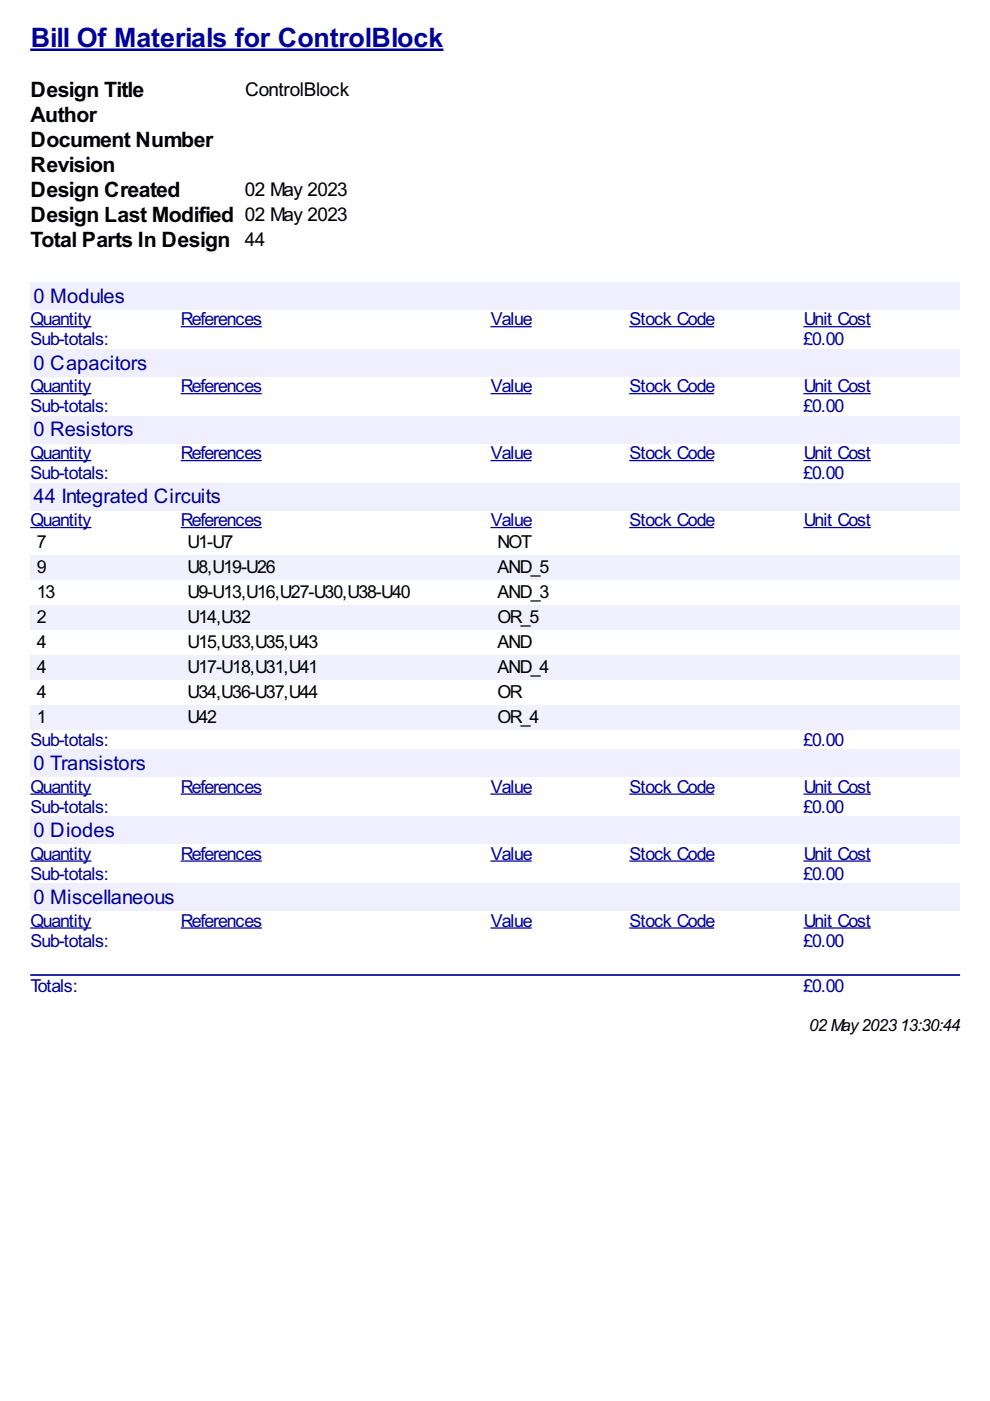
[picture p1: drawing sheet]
<svg xmlns="http://www.w3.org/2000/svg" width="210mm" height="297mm" viewBox="0 0 210 297" stroke-linecap="round" stroke-linejoin="round" font-family="sans-serif">
<defs><g id="words">
<text font-size="6.3" fill="#009" x="6.5" y="10">Bill Of Materials for ControlBlock</text>
<g font-size="5">
<text x="6.5" y="20.6">Design Title</text>
<text x="6.5" y="25.9">Author</text>
<text x="6.5" y="31.2">Document Number</text>
<text x="6.5" y="36.5">Revision</text>
<text x="6.5" y="41.8">Design Created</text>
<text x="6.5" y="47.1">Design Last Modified 02 May 2023</text>
<text x="6.5" y="52.3">Total Parts In Design 44</text>
</g>
<g font-size="4.8" fill="#009">
<text x="7.1" y="64.2">0 Modules</text>
<text x="7.1" y="78.3">0 Capacitors</text>
<text x="7.1" y="92.5">0 Resistors</text>
<text x="7.1" y="106.7">44 Integrated Circuits</text>
<text x="7.1" y="163.3">0 Transistors</text>
<text x="7.1" y="177.4">0 Diodes</text>
<text x="7.1" y="191.6">0 Miscellaneous</text>
</g>
<g font-size="4.5">
<text x="52" y="20.3">ControlBlock</text>
<text x="51.9" y="41.5">02 May 2023</text>
</g>
<g font-size="4.2" fill="#009">
<text x="6.5" y="69">Quantity</text>
<text x="38.4" y="69">References</text>
<text x="104.1" y="69">Value</text>
<text x="133.5" y="69">Stock Code</text>
<text x="170.4" y="69">Unit Cost</text>
<text x="6.5" y="73.2">Sub-totals:</text>
<text x="170.3" y="73.2">£0.00</text>
<text x="6.5" y="83.2">Quantity</text>
<text x="38.4" y="83.2">References</text>
<text x="104.1" y="83.2">Value</text>
<text x="133.5" y="83.2">Stock Code</text>
<text x="170.4" y="83.2">Unit Cost</text>
<text x="6.5" y="87.4">Sub-totals:</text>
<text x="170.3" y="87.4">£0.00</text>
<text x="6.5" y="97.4">Quantity</text>
<text x="6.5" y="101.6">Sub-totals:</text>
<text x="38.4" y="97.4">References</text>
<text x="104.1" y="97.4">Value</text>
<text x="133.5" y="97.4">Stock Code</text>
<text x="170.3" y="101.6">£0.00</text>
<text x="170.4" y="97.4">Unit Cost</text>
<text x="6.5" y="111.6">Quantity</text>
<text x="38.4" y="111.6">References</text>
<text x="104.1" y="111.6">Value</text>
<text x="133.5" y="111.6">Stock Code</text>
<text x="170.4" y="111.6">Unit Cost</text>
<text x="6.5" y="158.1">Sub-totals:</text>
<text x="170.3" y="158.1">£0.00</text>
<text x="6.5" y="168.1">Quantity</text>
<text x="6.5" y="172.3">Sub-totals:</text>
<text x="38.4" y="168.1">References</text>
<text x="104.1" y="168.1">Value</text>
<text x="133.5" y="168.1">Stock Code</text>
<text x="170.3" y="172.3">£0.00</text>
<text x="170.4" y="168.1">Unit Cost</text>
<text x="6.5" y="182.3">Quantity</text>
<text x="38.4" y="182.3">References</text>
<text x="104.1" y="182.3">Value</text>
<text x="133.5" y="182.3">Stock Code</text>
<text x="170.4" y="182.3">Unit Cost</text>
<text x="6.5" y="186.5">Sub-totals:</text>
<text x="170.3" y="186.5">£0.00</text>
<text x="6.5" y="196.5">Quantity</text>
<text x="38.4" y="196.5">References</text>
<text x="104.1" y="196.5">Value</text>
<text x="133.5" y="196.5">Stock Code</text>
<text x="170.4" y="196.5">Unit Cost</text>
<text x="6.5" y="200.7">Sub-totals:</text>
<text x="170.3" y="200.7">£0.00</text>
<text x="6.5" y="210.3">Totals:</text>
<text x="170.3" y="210.3">£0.00</text>
</g>
<g font-size="4.2">
<text x="7.8" y="116.2">7</text>
<text x="39.8" y="116.2">U1-U7</text>
<text x="105.5" y="116.2">NOT</text>
<text x="7.8" y="121.5">9</text>
<text x="39.8" y="121.5">U8,U19-U26</text>
<text x="105.5" y="121.5">AND_5</text>
<text x="7.8" y="126.8">13</text>
<text x="39.8" y="126.8">U9-U13,U16,U27-U30,U38-U40</text>
<text x="105.5" y="126.8">AND_3</text>
<text x="7.8" y="132">2</text>
<text x="7.8" y="137.3">4</text>
<text x="39.8" y="132">U14,U32</text>
<text x="39.8" y="137.3">U15,U33,U35,U43</text>
<text x="105.5" y="132">OR_5</text>
<text x="105.5" y="137.3">AND</text>
<text x="7.8" y="142.6">4</text>
<text x="39.8" y="142.6">U17-U18,U31,U41</text>
<text x="105.5" y="142.6">AND_4</text>
<text x="7.8" y="147.9">4</text>
<text x="39.8" y="147.9">U34,U36-U37,U44</text>
<text x="105.5" y="147.9">OR</text>
<text x="7.8" y="153.2">1</text>
<text x="39.8" y="153.2">U42</text>
<text x="105.5" y="153.2">OR_4</text>
</g>
<text font-size="4" x="171.5" y="218.5">02 May202313:30:44</text>
</g></defs>
<path d="M6.4 10.6h87.6" fill="none" stroke="#009" stroke-width=".53"/>
<g fill="#efefff">
<path d="M6.4 59.8h197.2v5.8h-197.2z"/>
<path d="M6.9 60h19.3v4.8h-19.3z"/>
</g>
<path d="M6.4 69.3h13M38.3 69.3h17.2M104 69.3h8.7M133.4 69.3h18M170.3 69.3h14.3" fill="none" stroke="#009" stroke-width=".26"/>
<g fill="#efefff">
<path d="M6.4 74h197.2v5.8h-197.2z"/>
<path d="M6.9 74.3h24.1v4.8h-24.1z"/>
</g>
<path d="M6.4 83.5h13M38.3 83.5h17.2M104 83.5h8.7M133.4 83.5h18M170.3 83.5h14.3" fill="none" stroke="#009" stroke-width=".26"/>
<g fill="#efefff">
<path d="M6.4 88.2h197.2v5.8h-197.2z"/>
<path d="M6.9 88.3h21.2v4.8h-21.2z"/>
</g>
<path d="M6.4 97.7h13M38.3 97.7h17.2M104 97.7h8.7M133.4 97.7h18M170.3 97.7h14.3" fill="none" stroke="#009" stroke-width=".26"/>
<g fill="#efefff">
<path d="M6.4 102.4h197.2v5.8h-197.2z"/>
<path d="M6.9 102.6h39.7v4.8h-39.7z"/>
</g>
<path d="M6.4 111.9h13M38.3 111.9h17.2M104 111.9h8.7M133.4 111.9h18M170.3 111.9h14.3" fill="none" stroke="#009" stroke-width=".26"/>
<g fill="#f0f0fe">
<path d="M6.4 117.7h31.9v5.3h-31.9z"/>
<path d="M7.7 118h1.8v4.2h-1.8z"/>
<path d="M38.3 117.7h65.7v5.3h-65.7z"/>
<path d="M39.7 118h18.5v4.2h-18.5z"/>
<path d="M104 117.7h29.4v5.3h-29.4z"/>
<path d="M105.3 118h10.9v4.2h-10.9z"/>
<path d="M133.4 117.7h36.9v5.3h-36.9z"/>
<path d="M170.3 117.7h33.3v5.3h-33.3z"/>
<path d="M6.4 128.3h31.9v5.2h-31.9z"/>
<path d="M7.7 128.5h1.8v4.3h-1.8z"/>
<path d="M38.3 128.3h65.7v5.2h-65.7z"/>
<path d="M39.7 128.5h13.2v4.3h-13.2z"/>
<path d="M104 128.3h29.4v5.2h-29.4z"/>
<path d="M105.3 128.5h8.8v4.3h-8.8z"/>
<path d="M133.4 128.3h36.9v5.2h-36.9z"/>
<path d="M170.3 128.3h33.3v5.2h-33.3z"/>
<path d="M6.4 138.8h31.9v5.3h-31.9z"/>
<path d="M7.7 139.1h1.8v4.3h-1.8z"/>
<path d="M38.3 138.8h65.7v5.3h-65.7z"/>
<path d="M39.7 139.1h27.5v4.3h-27.5z"/>
<path d="M104 138.8h29.4v5.3h-29.4z"/>
<path d="M105.3 139.1h10.9v4.3h-10.9z"/>
<path d="M133.4 138.8h36.9v5.3h-36.9z"/>
<path d="M170.3 138.8h33.3v5.3h-33.3z"/>
<path d="M6.4 149.4h31.9v5.3h-31.9z"/>
<path d="M7.7 149.7h1.8v4.2h-1.8z"/>
<path d="M38.3 149.4h65.7v5.3h-65.7z"/>
<path d="M39.7 149.7h6.1v4.2h-6.1z"/>
<path d="M104 149.4h29.4v5.3h-29.4z"/>
<path d="M105.3 149.7h8.8v4.2h-8.8z"/>
<path d="M133.4 149.4h36.9v5.3h-36.9z"/>
<path d="M170.3 149.4h33.3v5.3h-33.3z"/>
</g>
<g fill="#efefff">
<path d="M6.4 158.9h197.2v5.8h-197.2z"/>
<path d="M6.9 159.2h23.8v4.8h-23.8z"/>
</g>
<path d="M6.4 168.4h13M38.3 168.4h17.2M104 168.4h8.7M133.4 168.4h18M170.3 168.4h14.3" fill="none" stroke="#009" stroke-width=".26"/>
<g fill="#efefff">
<path d="M6.4 173.1h197.2v5.8h-197.2z"/>
<path d="M6.9 173.2h17.2v4.8h-17.2z"/>
</g>
<path d="M6.4 182.6h13M38.3 182.6h17.2M104 182.6h8.7M133.4 182.6h18M170.3 182.6h14.3" fill="none" stroke="#009" stroke-width=".26"/>
<g fill="#efefff">
<path d="M6.4 187.3h197.2v5.8h-197.2z"/>
<path d="M6.9 187.5h29.9v4.8h-29.9z"/>
</g>
<path d="M6.4 196.8h13M38.3 196.8h17.2M104 196.8h8.7M133.4 196.8h18M170.3 196.8h14.3" fill="none" stroke="#009" stroke-width=".26"/>
<path d="M6.6 206.7h196.8" fill="none" stroke="#009" stroke-width=".35"/>
<use href="#words"/>
</svg>
